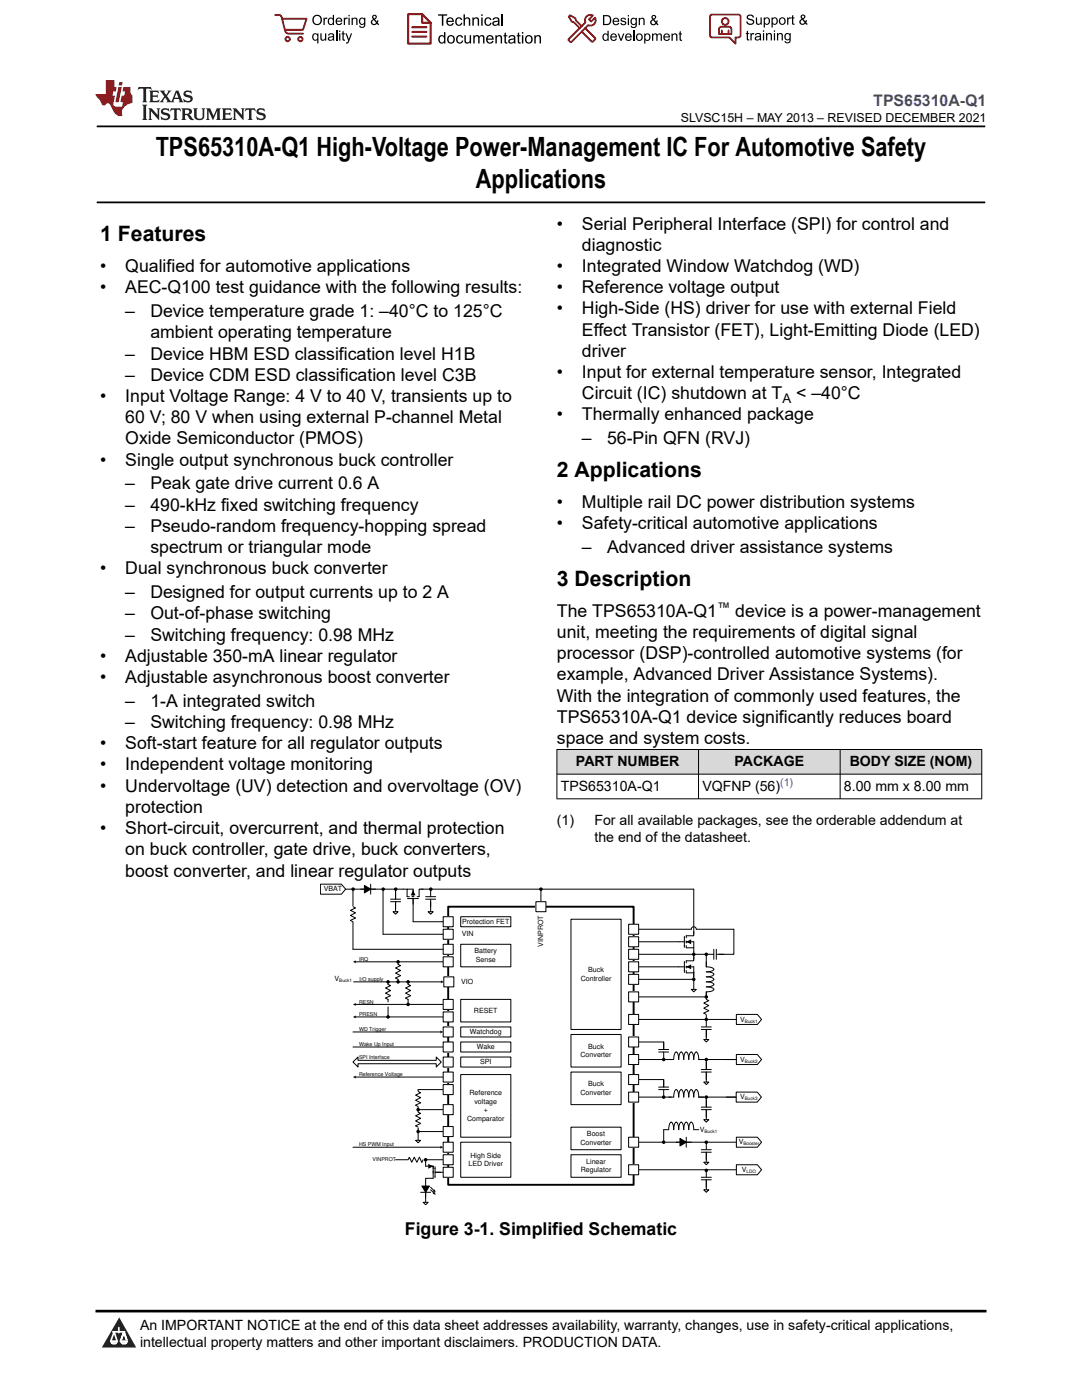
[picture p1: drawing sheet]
<svg xmlns="http://www.w3.org/2000/svg" width="216mm" height="279mm" viewBox="0 0 216 279" stroke-linecap="round" stroke-linejoin="round" font-family="sans-serif">
<defs><g id="words">
<g font-size="5.3">
<text x="31.1" y="31.2">TPS65310A-Q1 High-Voltage Power-Management IC For Automotive Safety</text>
<text x="94.9" y="37.5">Applications</text>
</g>
<g font-size="4.2">
<text x="20" y="48.1">1 Features</text>
<text x="111.1" y="95.2">2 Applications</text>
<text x="111.1" y="116.9">3 Description</text>
</g>
<g font-size="3.5">
<text x="111.1" y="45.8">•</text>
<text x="116.1" y="45.8">Serial Peripheral Interface (SPI) for control and</text>
<text x="116.1" y="50.1">diagnostic</text>
<text x="20" y="54.3">•</text>
<text x="20" y="58.5">•</text>
<text x="25" y="54.3">Qualified for automotive applications</text>
<text x="25" y="58.5">AEC-Q100 test guidance with the following results:</text>
<text x="111.1" y="54.3">•</text>
<text x="111.1" y="58.5">•</text>
<text x="116.1" y="54.3">Integrated Window Watchdog (WD)</text>
<text x="116.1" y="58.5">Reference voltage output</text>
<text x="25" y="63.3">–</text>
<text x="30" y="63.3">Device temperature grade 1: –40°C to 125°C</text>
<text x="111.1" y="62.8">•</text>
<text x="116.1" y="62.8">High-Side (HS) driver for use with external Field</text>
<text x="25" y="71.7">–</text>
<text x="30" y="67.5">ambient operating temperature</text>
<text x="30" y="71.7">Device HBM ESD classification level H1B</text>
<text x="116.1" y="67">Effect Transistor (FET), Light-Emitting Diode (LED)</text>
<text x="116.1" y="71.2">driver</text>
<text x="25" y="76">–</text>
<text x="30" y="76">Device CDM ESD classification level C3B</text>
<text x="111.1" y="75.5">•</text>
<text x="116.1" y="75.5">Input for external temperature sensor, Integrated</text>
<text x="20" y="80.2">•</text>
<text x="25" y="80.2">Input Voltage Range: 4 V to 40 V, transients up to</text>
<text x="111.1" y="83.9">•</text>
<text x="116.1" y="79.7">Circuit (IC) shutdown at T</text>
<text x="116.1" y="83.9">Thermally enhanced package</text>
<text x="158.9" y="79.7">&lt; –40°C</text>
<text x="25" y="84.4">60 V; 80 V when using external P-channel Metal</text>
<text x="25" y="88.7">Oxide Semiconductor (PMOS)</text>
<text x="116.1" y="88.7">–</text>
<text x="121.1" y="88.7">56-Pin QFN (RVJ)</text>
<text x="20" y="92.9">•</text>
<text x="25" y="92.9">Single output synchronous buck controller</text>
<text x="25" y="97.7">–</text>
<text x="25" y="101.9">–</text>
<text x="30" y="97.7">Peak gate drive current 0.6 A</text>
<text x="30" y="101.9">490-kHz fixed switching frequency</text>
<text x="111.1" y="101.4">•</text>
<text x="116.1" y="101.4">Multiple rail DC power distribution systems</text>
<text x="25" y="106.1">–</text>
<text x="30" y="106.1">Pseudo-random frequency-hopping spread</text>
<text x="111.1" y="105.6">•</text>
<text x="116.1" y="105.6">Safety-critical automotive applications</text>
<text x="30" y="110.4">spectrum or triangular mode</text>
<text x="116.1" y="110.4">–</text>
<text x="121.1" y="110.4">Advanced driver assistance systems</text>
<text x="20" y="114.6">•</text>
<text x="25" y="114.6">Dual synchronous buck converter</text>
<text x="25" y="119.4">–</text>
<text x="30" y="119.4">Designed for output currents up to 2 A</text>
<text x="25" y="123.6">–</text>
<text x="30" y="123.6">Out-of-phase switching</text>
<text x="111.1" y="123.1">The TPS65310A-Q1</text>
<text x="146.7" y="123.1">device is a power-management</text>
<text x="25" y="127.8">–</text>
<text x="30" y="127.8">Switching frequency: 0.98 MHz</text>
<text x="111.1" y="127.3">unit, meeting the requirements of digital signal</text>
<text x="111.1" y="131.5">processor (DSP)-controlled automotive systems (for</text>
<text x="20" y="132.1">•</text>
<text x="20" y="136.3">•</text>
<text x="25" y="132.1">Adjustable 350-mA linear regulator</text>
<text x="25" y="136.3">Adjustable asynchronous boost converter</text>
<text x="111.1" y="135.8">example, Advanced Driver Assistance Systems).</text>
<text x="25" y="141.1">–</text>
<text x="30" y="141.1">1-A integrated switch</text>
<text x="111.1" y="140">With the integration of commonly used features, the</text>
<text x="20" y="149.5">•</text>
<text x="25" y="145.3">–</text>
<text x="25" y="149.5">Soft-start feature for all regulator outputs</text>
<text x="30" y="145.3">Switching frequency: 0.98 MHz</text>
<text x="111.1" y="144.2">TPS65310A-Q1 device significantly reduces board</text>
<text x="111.1" y="148.5">space and system costs.</text>
<text x="20" y="153.8">•</text>
<text x="25" y="153.8">Independent voltage monitoring</text>
<text x="20" y="158">•</text>
<text x="25" y="158">Undervoltage (UV) detection and overvoltage (OV)</text>
<text x="20" y="166.5">•</text>
<text x="25" y="162.2">protection</text>
<text x="25" y="166.5">Short-circuit, overcurrent, and thermal protection</text>
<text x="25" y="170.7">on buck controller, gate drive, buck converters,</text>
<text x="25" y="174.9">boost converter, and linear regulator outputs</text>
<text x="80.8" y="246.5">Figure 3-1. Simplified Schematic</text>
</g>
<text font-size="3.2" fill="#00f" x="174.3" y="21.1">TPS65310A-Q1</text>
<g font-size="2.8">
<text x="114.9" y="152.9">PART NUMBER</text>
<text x="146.6" y="152.9">PACKAGE</text>
<text x="169.5" y="152.9">BODY SIZE (NOM)</text>
<text x="111.9" y="157.8">TPS65310A-Q1</text>
<text x="140.2" y="157.8">VQFNP (56)</text>
<text x="168.4" y="157.8">8.00 mm x 8.00 mm</text>
<text x="111.1" y="164.6">(1)</text>
<text x="118.6" y="164.6">For all available packages, see the orderable addendum at</text>
<text x="118.6" y="168">the end of the datasheet.</text>
<text x="27.9" y="265.5">An IMPORTANT NOTICE at the end of this data sheet addresses availability, warranty, changes, use in safety-critical applications,</text>
<text x="27.9" y="268.9">intellectual property matters and other important disclaimers. PRODUCTION DATA.</text>
</g>
<g font-size="2.6">
<text x="156.1" y="80.4">A</text>
<text x="143.1" y="122.2">™</text>
</g>
<text font-size="2.5" x="135.9" y="24.3">SLVSC15H – MAY 2013 – REVISED DECEMBER 2021</text>
<text font-size="2.1" fill="#00f" x="155.7" y="156.8">(1)</text>
<g font-size="1.4">
<text x="64.6" y="177.9">VBAT</text>
<text x="92.2" y="184.4">Protection FET</text>
<text x="92.1" y="186.9">VIN</text>
<text x="94.7" y="190.3">Battery</text>
<text x="94.9" y="192">Sense</text>
<text x="108.4" y="188.9" transform="rotate(-90 108.4 188.9)">VINPROT</text>
<text x="66.8" y="195.9">V</text>
<text x="92" y="196.4">VIO</text>
<text x="115.9" y="195.7">Controller</text>
<text x="117.4" y="194">Buck</text>
<text x="94.6" y="202.1">RESET</text>
<text x="147.7" y="203.9">V</text>
<text x="93.8" y="206.4">Watchdog</text>
<text x="95.1" y="209.4">Wake</text>
<text x="117.4" y="209.3">Buck</text>
<text x="95.8" y="212.4">SPI</text>
<text x="115.8" y="211">Converter</text>
<text x="147.7" y="211.9">V</text>
<text x="93.7" y="218.6">Reference</text>
<text x="94.7" y="220.3">voltage</text>
<text x="96.5" y="222">+</text>
<text x="115.8" y="218.5">Converter</text>
<text x="117.4" y="216.8">Buck</text>
<text x="147.7" y="219.4">V</text>
<text x="93.2" y="223.7">Comparator</text>
<text x="117.1" y="226.8">Boost</text>
<text x="139.6" y="225.9">V</text>
<text x="93.5" y="232.7">LED Driver</text>
<text x="93.9" y="231">High Side</text>
<text x="115.8" y="228.5">Converter</text>
<text x="115.9" y="234">Regulator</text>
<text x="117" y="232.3">Linear</text>
<text x="147.4" y="228.4">V</text>
<text x="148" y="233.9">V</text>
</g>
<g font-size="1.1">
<text x="71.6" y="191.8">IRQ</text>
<text x="71.8" y="195.8">I/O supply</text>
<text x="71.6" y="200.3">RESN</text>
<text x="71.6" y="202.8">PRESN</text>
<text x="71.6" y="208.8">Wake Up Input</text>
<text x="71.6" y="205.8">WD Trigger</text>
<text x="71.6" y="214.8">Reference Voltage</text>
<text x="71.6" y="211.3">SPI Interface</text>
<text x="71.6" y="228.8">HS PWM Input</text>
<text x="74.3" y="231.8">VINPROT</text>
</g>
<g font-size=".9">
<text x="67.7" y="196.1">Buck1</text>
<text x="148.6" y="204.1">Buck1</text>
<text x="148.6" y="212.1">Buck2</text>
<text x="148.6" y="219.6">Buck3</text>
<text x="140.6" y="226.1">Buck1</text>
<text x="148.3" y="228.6">Booster</text>
<text x="149" y="234.1">LDO</text>
</g>
</g></defs>
<path d="M19.3 25.2h177.3M19.3 40.4h177.3" fill="none" stroke="#000" stroke-width=".35"/>
<g fill="#d8d8d8">
<path d="M111.1 149.6h84.8v4.9h-84.8z" fill-rule="evenodd"/>
<path d="M111.2 149.6h28.1v4.8h-28.1z" fill-rule="evenodd"/>
<path d="M139.4 149.6h28.2v4.8h-28.2z" fill-rule="evenodd"/>
<path d="M167.7 149.6h28.1v4.8h-28.1z" fill-rule="evenodd"/>
</g>
<g fill="none" stroke="#000" stroke-width=".2">
<path d="M111.1 149.6h84.9M111.1 154.5h84.9M111.1 159.4h84.9M111.1 149.5v10M139.4 149.5v10M167.6 149.5v10M195.9 149.5v10M77.9 180h2M77.9 179.5h2M78.9 177.5v2M78.9 180v2M107.9 177.5v2.5"/>
<path d="M70.4 209h18.5M70.4 206h17.6M70.9 200.5h18M126.9 211.5h7.5l.1-.5a1.07 1.07 0 0 1 .4-1 1.35 1.35 0 0 1 .5 1.5l.1-.5a1.07 1.07 0 0 1 .4-1 1.35 1.35 0 0 1 .5 1.5l.1-.5a1.07 1.07 0 0 1 .4-1 1.35 1.35 0 0 1 .5 1.5l.1-.5a1.07 1.07 0 0 1 .4-1 1.35 1.35 0 0 1 .5 1.5l.1-.5a1.07 1.07 0 0 1 .4-1 1.35 1.35 0 0 1 .5 1.5h10.5M126.9 208h5.5v1.5M131.4 210h2M131.4 209.5h2M132.4 208v1.4M132.4 210v1.5M139.9 214h2M139.9 213.5h2M140.9 211.5v2"/>
<path d="M140.9 214v1.5M84.9 232v.8M84.9 232.7h1.5M85.7 232.8h.7v2.4h-1.5v.8M86.8 232.8v2.2M86.8 234h1.1"/>
<circle cx="79" cy="177.5" r=".25"/>
<circle cx="132.4" cy="211.5" r=".25"/>
</g>
<path d="M89.4 181h37v55.5h-37z" fill="none" stroke="#000" stroke-width=".38"/>
<g fill="#000">
<path d="M85.5 232.3l.9 .5-.9 .5z"/>
<path d="M70.4 200.5l.6-.3v.5z" fill-rule="evenodd"/>
<path d="M87.8 205.7l.6 .3-.6 .2z" fill-rule="evenodd"/>
<circle cx="79" cy="177.5" r=".25"/>
<circle cx="132.4" cy="211.5" r=".25"/>
</g>
<path d="M78.4 182h1l-.5 .5z" fill="#fff"/>
<path d="M78.4 182h1l-.5 .5zM140.9 214v2" fill="none" stroke="#000" stroke-width=".2"/>
<path d="M140.4 216h1l-.5 .5z" fill="#fff"/>
<g fill="none" stroke="#000" stroke-width=".2">
<path d="M68.9 177.5h11.6M72.7 176.7l1.3 .8-1.3 .7zM74 176.5v2M82.4 179.5v4.5M70.9 192h18M126.9 190.5h14v2.5M126.9 195.5h11.5M126.9 185.5h11M135.4 188h1.2M135.4 193h1.2M136.6 186.9v2.2M136.6 191.9v2.2"/>
<path d="M136.9 188h1.5v1.2h-1.5v-.5M136.9 193h1.5v1.2h-1.5v-.5M136.9 187.8v.4M136.9 192.8v.4M138.4 186v.8h-1.5v.4M138.4 191v.8h-1.5v.4M138.4 189.2v.8M138.4 194.2v.8M140.9 193h.5a1.07 1.07 0 0 1 1 .5 1.35 1.35 0 0 1-1.5 .5h.5a1.07 1.07 0 0 1 1 .5 1.35 1.35 0 0 1-1.5 .5h.5a1.07 1.07 0 0 1 1 .5 1.35 1.35 0 0 1-1.5 .5h.5a1.07 1.07 0 0 1 1 .5 1.35 1.35 0 0 1-1.5 .5h.5a1.07 1.07 0 0 1 1 .5 1.35 1.35 0 0 1-1.5 .5v1h-14M140.9 192v1M140.9 190.5h1.5M142.4 189.5v2"/>
<path d="M142.9 189.5v2M143 190.5h1.4M146.4 185.5v5h-3M70.9 203h18M140.4 216h1l-.5 .5zM70.4 229h17.6M78.9 231.5h10M84.9 231.5v.5M86.9 234h2"/>
<circle cx="107.9" cy="177.5" r=".25"/>
<circle cx="140.9" cy="190.5" r=".25"/>
<circle cx="84.9" cy="231.5" r=".25"/>
</g>
<g fill="#000">
<path d="M72.7 176.7l1.3 .8-1.3 .7zM136.9 188l1-.5v.9zM136.9 193l1-.5v.9z"/>
<path d="M70.4 192l.6-.3v.5z" fill-rule="evenodd"/>
<path d="M70.4 203l.6-.3v.5z" fill-rule="evenodd"/>
<path d="M87.8 228.7l.6 .3-.6 .2z" fill-rule="evenodd"/>
<circle cx="107.9" cy="177.5" r=".25"/>
<circle cx="140.9" cy="190.5" r=".25"/>
<circle cx="84.9" cy="231.5" r=".25"/>
</g>
<path d="M125.4 184.5h2v2h-2z" fill-rule="evenodd" fill="#fff"/>
<g fill="none" stroke="#000" stroke-width=".2">
<path d="M125.4 184.5h2v2h-2zM138.4 195.5v2M126.9 203.5h22"/>
<circle cx="138.4" cy="195.5" r=".25"/>
<circle cx="140.9" cy="199" r=".25"/>
</g>
<g fill="#000">
<circle cx="138.4" cy="195.5" r=".25"/>
<circle cx="140.9" cy="199" r=".25"/>
</g>
<path d="M137.9 197.5h1l-.5 .5z" fill="#fff"/>
<g fill="none" stroke="#000" stroke-width=".2">
<path d="M137.9 197.5h1l-.5 .5zM138.4 190v1.5M138.4 194v1.5M138.9 185.5h7.5M139.9 205.5h2M139.9 205h2M140.9 203.5v1.4M140.9 205.5v2"/>
<circle cx="138.4" cy="190.5" r=".25"/>
<circle cx="140.9" cy="203.5" r=".25"/>
</g>
<g fill="#000">
<circle cx="138.4" cy="190.5" r=".25"/>
<circle cx="140.9" cy="203.5" r=".25"/>
</g>
<path d="M140.4 207.5h1l-.5 .5z" fill="#fff"/>
<path d="M84.9 179h2M84.9 179.5h2M85.9 177.5v1.5M85.9 179.5v2.5M140.4 207.5h1l-.5 .5z" fill="none" stroke="#000" stroke-width=".2"/>
<path d="M85.4 182h1l-.5 .5z" fill="#fff"/>
<g fill="none" stroke="#000" stroke-width=".2">
<path d="M70.4 177.5v12M76.4 177.5v9M84 177.5h54.4v9M85.4 182h1l-.5 .5zM89.5 183v3M126.9 188h8.5M126.9 193h8.5M137.9 185.5a.5 .5 0 0 1 .5-.5 .5 .5 0 0 1 .5 .5M83.4 217.5v.3M83.4 220.8v1.2M83.4 224.8v2.8M83.4 221.5h5.5"/>
<path d="M83.4 225.8h5.5"/>
<circle cx="70.5" cy="177.5" r=".25"/>
<circle cx="76.5" cy="177.5" r=".25"/>
<circle cx="86" cy="177.5" r=".25"/>
<circle cx="140.9" cy="211.5" r=".25"/>
<circle cx="83.4" cy="221.5" r=".25"/>
</g>
<g fill="#000">
<circle cx="70.5" cy="177.5" r=".25"/>
<circle cx="76.5" cy="177.5" r=".25"/>
<circle cx="86" cy="177.5" r=".25"/>
<circle cx="140.9" cy="211.5" r=".25"/>
<circle cx="83.4" cy="221.5" r=".25"/>
</g>
<path d="M82.9 227.6h1l-.5 .5z" fill="#fff"/>
<g fill="none" stroke="#000" stroke-width=".2">
<path d="M70.6 196h17.5M140.9 198v5.5M126.9 219h7.5l.1-.5a1.07 1.07 0 0 1 .4-1 1.35 1.35 0 0 1 .5 1.5l.1-.5a1.07 1.07 0 0 1 .4-1 1.35 1.35 0 0 1 .5 1.5l.1-.5a1.07 1.07 0 0 1 .4-1 1.35 1.35 0 0 1 .5 1.5l.1-.5a1.07 1.07 0 0 1 .4-1 1.35 1.35 0 0 1 .5 1.5l.1-.5a1.07 1.07 0 0 1 .4-1 1.35 1.35 0 0 1 .5 1.5h10.5M126.9 215.5h5.5v1.5M131.4 217.5h2M131.4 217h2M132.4 215.5v1.4M132.4 217.5v1.5M140.9 219v2M82.9 227.6h1l-.5 .5zM139.9 221.5h2M139.9 221h2"/>
<path d="M140.9 221.5v2"/>
<circle cx="132.4" cy="219" r=".25"/>
<circle cx="83.4" cy="225.8" r=".25"/>
</g>
<g fill="#000">
<path d="M88 195.7l.6 .3-.6 .2z" fill-rule="evenodd"/>
<circle cx="132.4" cy="219" r=".25"/>
<circle cx="83.4" cy="225.8" r=".25"/>
</g>
<path d="M140.4 223.5h1l-.5 .5z" fill="#fff"/>
<g fill="none" stroke="#000" stroke-width=".2">
<path d="M140.4 223.5h1l-.5 .5z"/>
<circle cx="140.9" cy="219" r=".25"/>
</g>
<circle cx="140.9" cy="219" r=".25" fill="#000"/>
<path d="M146.9 202.5h4.2l.9 1-.9 1h-4.2z" fill-rule="evenodd" fill="#fff"/>
<g fill="none" stroke="#000" stroke-width=".2">
<path d="M146.9 202.5h4.2l.9 1-.9 1h-4.2zM126.9 228h22M132.4 225.5h1l.1-.5a1.07 1.07 0 0 1 .4-1 1.35 1.35 0 0 1 .5 1.5l.1-.5a1.07 1.07 0 0 1 .4-1 1.35 1.35 0 0 1 .5 1.5l.1-.5a1.07 1.07 0 0 1 .4-1 1.35 1.35 0 0 1 .5 1.5l.1-.5a1.07 1.07 0 0 1 .4-1 1.35 1.35 0 0 1 .5 1.5l.1-.5a1.07 1.07 0 0 1 .4-1 1.35 1.35 0 0 1 .5 1.5h1M135.7 227.2l1.2 .8-1.2 .7zM136.9 227v2M139.9 230h2M139.9 229.5h2M140.9 228v1.4M140.9 230v2"/>
<circle cx="132.4" cy="228" r=".25"/>
</g>
<g fill="#000">
<path d="M135.7 227.2l1.2 .8-1.2 .7z"/>
<circle cx="132.4" cy="228" r=".25"/>
</g>
<path d="M140.4 232h1l-.5 .5z" fill="#fff"/>
<g fill="none" stroke="#000" stroke-width=".2">
<path d="M126.9 233.5h22M132.4 225.5v2.5M139.9 235.5h2M139.9 235h2M140.4 232h1l-.5 .5zM140.9 233.5v1.4M140.9 235.5v2"/>
<circle cx="140.9" cy="228" r=".25"/>
</g>
<circle cx="140.9" cy="228" r=".25" fill="#000"/>
<path d="M140.4 237.5h1l-.5 .5z" fill="#fff"/>
<g fill="none" stroke="#000" stroke-width=".2">
<path d="M140.4 237.5h1l-.5 .5z"/>
<circle cx="140.9" cy="233.6" r=".25"/>
</g>
<circle cx="140.9" cy="233.6" r=".25" fill="#000"/>
<path d="M146.9 210.5h4.2l.9 1-.9 1h-4.2z" fill-rule="evenodd" fill="#fff"/>
<path d="M146.9 210.5h4.2l.9 1-.9 1h-4.2z" fill="none" stroke="#000" stroke-width=".2"/>
<path d="M146.9 218h4.2l.8 1-.8 1h-4.2z" fill-rule="evenodd" fill="#fff"/>
<path d="M146.9 218h4.2l.8 1-.8 1h-4.2z" fill="none" stroke="#000" stroke-width=".2"/>
<path d="M146.9 227h4.2l.9 1-.9 1h-4.2z" fill-rule="evenodd" fill="#fff"/>
<path d="M146.9 227h4.2l.9 1-.9 1h-4.2z" fill="none" stroke="#000" stroke-width=".2"/>
<path d="M146.9 232.5h4.2l.9 1-.9 1h-4.2z" fill-rule="evenodd" fill="#fff"/>
<path d="M146.9 232.5h4.2l.9 1-.9 1h-4.2z" fill="none" stroke="#000" stroke-width=".2"/>
<path d="M125.4 210.5h2v2h-2z" fill-rule="evenodd" fill="#fff"/>
<path d="M125.4 210.5h2v2h-2z" fill="none" stroke="#000" stroke-width=".2"/>
<path d="M125.4 207h2v2h-2z" fill-rule="evenodd" fill="#fff"/>
<path d="M125.4 207h2v2h-2z" fill="none" stroke="#000" stroke-width=".2"/>
<path d="M125.4 198h2v2h-2z" fill-rule="evenodd" fill="#fff"/>
<path d="M125.4 198h2v2h-2z" fill="none" stroke="#000" stroke-width=".2"/>
<path d="M125.4 187h2v2h-2z" fill-rule="evenodd" fill="#fff"/>
<path d="M125.4 187h2v2h-2z" fill="none" stroke="#000" stroke-width=".2"/>
<path d="M125.4 192h2v2h-2z" fill-rule="evenodd" fill="#fff"/>
<path d="M125.4 192h2v2h-2z" fill="none" stroke="#000" stroke-width=".2"/>
<path d="M125.4 189.5h2v2h-2z" fill-rule="evenodd" fill="#fff"/>
<path d="M125.4 189.5h2v2h-2z" fill="none" stroke="#000" stroke-width=".2"/>
<path d="M125.4 194.5h2v2h-2z" fill-rule="evenodd" fill="#fff"/>
<path d="M125.4 194.5h2v2h-2z" fill="none" stroke="#000" stroke-width=".2"/>
<path d="M125.4 202.5h2v2h-2z" fill-rule="evenodd" fill="#fff"/>
<path d="M125.4 202.5h2v2h-2z" fill="none" stroke="#000" stroke-width=".2"/>
<path d="M125.4 218h2v2h-2z" fill-rule="evenodd" fill="#fff"/>
<path d="M125.4 218h2v2h-2z" fill="none" stroke="#000" stroke-width=".2"/>
<path d="M125.4 214.5h2v2h-2z" fill-rule="evenodd" fill="#fff"/>
<path d="M125.4 214.5h2v2h-2z" fill="none" stroke="#000" stroke-width=".2"/>
<path d="M125.4 227h2v2h-2z" fill-rule="evenodd" fill="#fff"/>
<path d="M125.4 227h2v2h-2z" fill="none" stroke="#000" stroke-width=".2"/>
<path d="M125.4 232.5h2v2h-2z" fill-rule="evenodd" fill="#fff"/>
<path d="M125.4 232.5h2v2h-2z" fill="none" stroke="#000" stroke-width=".2"/>
<path d="M63.9 176.5h4.2l.9 1-.9 1h-4.2z" fill-rule="evenodd" fill="#fff"/>
<path d="M63.9 176.5h4.2l.9 1-.9 1h-4.2z" fill="none" stroke="#000" stroke-width=".2"/>
<path d="M71.4 211v.6h15.7v-.6l1 1-1 1v-.7h-15.7v.7l-1-1z" fill-rule="evenodd" fill="#fff"/>
<path d="M71.4 211v.6h15.7v-.6l1 1-1 1v-.7h-15.7v.7l-1-1z" fill="none" stroke="#000" stroke-width=".2"/>
<path d="M88.4 211h2v2h-2z" fill-rule="evenodd" fill="#fff"/>
<path d="M88.4 211h2v2h-2z" fill="none" stroke="#000" stroke-width=".2"/>
<path d="M91.9 211h10v2h-10z" fill-rule="evenodd" fill="#fff"/>
<path d="M91.9 211h10v2h-10z" fill="none" stroke="#000" stroke-width=".2"/>
<path d="M91.9 214.5h10v12.5h-10z" fill-rule="evenodd" fill="#fff"/>
<path d="M91.9 214.5h10v12.5h-10z" fill="none" stroke="#000" stroke-width=".2"/>
<path d="M113.9 230.5h10v4.5h-10z" fill-rule="evenodd" fill="#fff"/>
<path d="M113.9 230.5h10v4.5h-10z" fill="none" stroke="#000" stroke-width=".2"/>
<path d="M91.9 208h10v2h-10z" fill-rule="evenodd" fill="#fff"/>
<path d="M91.9 208h10v2h-10z" fill="none" stroke="#000" stroke-width=".2"/>
<path d="M88.4 208h2v2h-2z" fill-rule="evenodd" fill="#fff"/>
<path d="M88.4 208h2v2h-2z" fill="none" stroke="#000" stroke-width=".2"/>
<path d="M88.4 220.5h2v2h-2z" fill-rule="evenodd" fill="#fff"/>
<path d="M88.4 220.5h2v2h-2z" fill="none" stroke="#000" stroke-width=".2"/>
<path d="M88.4 224.8h2v2h-2z" fill-rule="evenodd" fill="#fff"/>
<path d="M88.4 224.8h2v2h-2z" fill="none" stroke="#000" stroke-width=".2"/>
<path d="M91.9 205h10v2h-10z" fill-rule="evenodd" fill="#fff"/>
<path d="M91.9 205h10v2h-10z" fill="none" stroke="#000" stroke-width=".2"/>
<path d="M88.4 205h2v2h-2z" fill-rule="evenodd" fill="#fff"/>
<path d="M88.4 205h2v2h-2z" fill="none" stroke="#000" stroke-width=".2"/>
<path d="M91.9 199.5h10v4.5h-10z" fill-rule="evenodd" fill="#fff"/>
<path d="M91.9 199.5h10v4.5h-10z" fill="none" stroke="#000" stroke-width=".2"/>
<path d="M88.4 202h2v2h-2z" fill-rule="evenodd" fill="#fff"/>
<path d="M88.4 202h2v2h-2z" fill="none" stroke="#000" stroke-width=".2"/>
<path d="M88.4 199.5h2v2h-2z" fill-rule="evenodd" fill="#fff"/>
<path d="M88.4 199.5h2v2h-2z" fill="none" stroke="#000" stroke-width=".2"/>
<path d="M91.9 228h10v7h-10z" fill-rule="evenodd" fill="#fff"/>
<path d="M91.9 228h10v7h-10z" fill="none" stroke="#000" stroke-width=".2"/>
<path d="M82.9 217.8h1v3h-1z" fill-rule="evenodd" fill="#fff"/>
<path d="M83.4 217.8l.5 .3-1 .5 1 .5-1 .5 1 .5-1 .5M82.9 220.6l.5 .2" fill="none" stroke="#000" stroke-width=".2"/>
<path d="M82.9 222h1v3h-1z" fill-rule="evenodd" fill="#fff"/>
<path d="M83.4 222l.5 .2-1 .5 1 .5-1 .5 1 .5M83.9 224.2l-1 .5 .5 .3" fill="none" stroke="#000" stroke-width=".2"/>
<path d="M81.4 231h3v1h-3z" fill-rule="evenodd" fill="#fff"/>
<path d="M81.4 231.5l.3-.5 .5 1 .5-1 .5 1 .5-1 .5 1M84.4 231.5l-.2 .5" fill="none" stroke="#000" stroke-width=".2"/>
<path d="M88.4 230.5h2v2h-2z" fill-rule="evenodd" fill="#fff"/>
<path d="M88.4 230.5h2v2h-2z" fill="none" stroke="#000" stroke-width=".2"/>
<path d="M88.4 233h2v2h-2z" fill-rule="evenodd" fill="#fff"/>
<path d="M88.4 233h2v2h-2z" fill="none" stroke="#000" stroke-width=".2"/>
<path d="M88.4 228h2v2h-2z" fill-rule="evenodd" fill="#fff"/>
<path d="M88.4 228h2v2h-2z" fill="none" stroke="#000" stroke-width=".2"/>
<path d="M113.9 206.5h10v6.5h-10z" fill-rule="evenodd" fill="#fff"/>
<path d="M113.9 206.5h10v6.5h-10z" fill="none" stroke="#000" stroke-width=".2"/>
<path d="M113.9 214h10v6.5h-10z" fill-rule="evenodd" fill="#fff"/>
<path d="M113.9 214h10v6.5h-10z" fill="none" stroke="#000" stroke-width=".2"/>
<path d="M113.9 225h10v4.5h-10z" fill-rule="evenodd" fill="#fff"/>
<path d="M113.9 225h10v4.5h-10z" fill="none" stroke="#000" stroke-width=".2"/>
<path d="M140.4 199.5h1v3h-1z" fill-rule="evenodd" fill="#fff"/>
<path d="M140.9 199.5l.5 .2-1 .5 1 .5-1 .5 1 .5M141.4 201.7l-1 .5 .5 .3" fill="none" stroke="#000" stroke-width=".2"/>
<path d="M69.9 181h1v3h-1z" fill-rule="evenodd" fill="#fff"/>
<path d="M69.9 183.7l.5 .3M70.4 181l.5 .2-1 .5 1 .5-1 .5 1 .5-1 .5" fill="none" stroke="#000" stroke-width=".2"/>
<path d="M113.9 183.5h10v22h-10z" fill-rule="evenodd" fill="#fff"/>
<path d="M113.9 183.5h10v22h-10z" fill="none" stroke="#000" stroke-width=".2"/>
<path d="M88.6 195h2v2h-2z" fill-rule="evenodd" fill="#fff"/>
<path d="M88.6 195h2v2h-2z" fill="none" stroke="#000" stroke-width=".2"/>
<path d="M91.9 188.5h10v4.5h-10z" fill-rule="evenodd" fill="#fff"/>
<path d="M91.9 188.5h10v4.5h-10z" fill="none" stroke="#000" stroke-width=".2"/>
<path d="M88.4 191h2v2h-2z" fill-rule="evenodd" fill="#fff"/>
<path d="M88.4 191h2v2h-2z" fill="none" stroke="#000" stroke-width=".2"/>
<path d="M88.4 188.5h2v2h-2z" fill-rule="evenodd" fill="#fff"/>
<path d="M70.4 189.5h18M88.4 188.5h2v2h-2z" fill="none" stroke="#000" stroke-width=".2"/>
<path d="M88.4 185.5h2v2h-2z" fill-rule="evenodd" fill="#fff"/>
<path d="M88.4 185.5h2v2h-2z" fill="none" stroke="#000" stroke-width=".2"/>
<path d="M88.4 183h2v2h-2z" fill-rule="evenodd" fill="#fff"/>
<path d="M88.4 183h2v2h-2z" fill="none" stroke="#000" stroke-width=".2"/>
<path d="M106.9 180h2v2h-2z" fill-rule="evenodd" fill="#fff"/>
<path d="M106.9 180h2v2h-2zM76.4 186.5h12M82.4 184h6" fill="none" stroke="#000" stroke-width=".2"/>
<path d="M91.9 183h10v2h-10z" fill-rule="evenodd" fill="#fff"/>
<path d="M91.9 183h10v2h-10zM70.9 215h18.5M83.9 238h2M84.2 236.7h1.5l-.8 1.3zM84.9 236v4" fill="none" stroke="#000" stroke-width=".2"/>
<g fill="#000">
<path d="M84.2 236.7h1.5l-.8 1.3z"/>
<path d="M70.4 215l.6-.3v.5z" fill-rule="evenodd"/>
</g>
<path d="M84.4 240h1l-.5 .5z" fill="#fff"/>
<path d="M80.4 177.5h.8M81.3 179.3h2.2M81.7 179h-.5v-1.5h1.2v1.5M82.2 179h.4M82.4 179.3v1.2M84.4 177.5h-.8v1.5h-.4M83.4 217.5h5.5M84.4 240h1l-.5 .5zM85.9 237.5l.7 .6M85.9 237l.7 .6" fill="none" stroke="#000" stroke-width=".2"/>
<g fill="#000">
<path d="M82.4 177.7l.5 1h-1z"/>
<path d="M86.7 237.8l.2 .7-.6-.3z" fill-rule="evenodd"/>
<path d="M86.3 237.7l.4-.4 .2 .7z" fill-rule="evenodd"/>
</g>
<path d="M88.4 216.5h2v2h-2z" fill-rule="evenodd" fill="#fff"/>
<path d="M88.4 216.5h2v2h-2z" fill="none" stroke="#000" stroke-width=".2"/>
<path d="M88.4 214h2v2h-2z" fill-rule="evenodd" fill="#fff"/>
<path d="M88.4 214h2v2h-2z" fill="none" stroke="#000" stroke-width=".2"/>
<path d="M76.9 196.5h1v3h-1z" fill-rule="evenodd" fill="#fff"/>
<path d="M77.4 196.5l.5 .2-1 .5 1 .5-1 .5 1 .5-1 .5 .5 .3" fill="none" stroke="#000" stroke-width=".2"/>
<path d="M80.9 196.5h1v3h-1z" fill-rule="evenodd" fill="#fff"/>
<path d="M81.4 196.5l.5 .2-1 .5 1 .5-1 .5 1 .5-1 .5 .5 .3" fill="none" stroke="#000" stroke-width=".2"/>
<path d="M78.9 192.5h1v3h-1z" fill-rule="evenodd" fill="#fff"/>
<g fill="none" stroke="#000" stroke-width=".2">
<path d="M77.4 196v.5M77.4 199.5v.5M79.4 192v.5l.5 .2-1 .5 1 .5-1 .5 1 .5-1 .5 .5 .3v.5M81.4 196v.5M81.4 199.5v1M77.4 201v2"/>
<circle cx="77.4" cy="196" r=".25"/>
<circle cx="79.4" cy="192" r=".25"/>
<circle cx="79.4" cy="196" r=".25"/>
<circle cx="81.4" cy="196" r=".25"/>
<circle cx="77.4" cy="203" r=".25"/>
<circle cx="81.4" cy="200.5" r=".25"/>
</g>
<g fill="#000">
<circle cx="77.4" cy="196" r=".25"/>
<circle cx="79.4" cy="192" r=".25"/>
<circle cx="79.4" cy="196" r=".25"/>
<circle cx="81.4" cy="196" r=".25"/>
<circle cx="77.4" cy="203" r=".25"/>
<circle cx="81.4" cy="200.5" r=".25"/>
</g>
<path d="M0 0h215.9v23.8h-215.9z" fill-rule="evenodd" fill="#fff"/>
<path d="M27.7 17.4l-.2 .6 .5-.3h.6v.1v2.2l-.2 .4h1l-.2-.4v-2.2v-.1h.5l.5 .3-.1-.6zM29.8 18.1l.2 .4v1.5l-.2 .4h1.9l.1-.6a1.08 1.08 0 0 1-1.3 .2v-.7h.6l.4 .2v-.6l-.4 .2h-.6v-.6l.2-.1a1 1 0 0 1 1 .2l-.1-.5zM31.8 18.1l1 1.1-1 1.2h.9l-.2-.2 .4-.7 .5 .7-.2 .2h1.6l-.2-.2 .1-.4h1l.1 .4-.1 .2h.9l-.2-.3-.8-2h-.5l-1 2.2-.8-1.1 .9-1.1h-.8l.2 .2-.5 .7-.3-.7 .1-.2zM35.2 18.5l.4 1h-.8zM36.8 18.2a.65 .65 0 0 0-.2 .7 .65 .65 0 0 0 .6 .5l.7 .2 .1 .2a.79 .79 0 0 1-.7 .4 .79 .79 0 0 1-.7-.5l.1 .7 .2-.1a.93 .93 0 0 0 1.1 .1 .93 .93 0 0 0 .4-1 1.46 1.46 0 0 0-1.2-.6l-.1-.3a1.09 1.09 0 0 1 1.2 .2l-.2-.6-.1 .1-.6-.2zM28.4 20.9l.2 .4v2.3l-.2 .3h1l-.2-.3v-2.3l.2-.4zM29.6 21.6l.2 .4v1.6l-.2 .3h.8l-.3-.3v-1.4l1.7 1.8v-2l.2-.4h-.8l.2 .2 .1 1.1-1.2-1.3zM32.3 21.8a.65 .65 0 0 0-.2 .7 .65 .65 0 0 0 .7 .4l.6 .2 .1 .2a.79 .79 0 0 1-.7 .4 .79 .79 0 0 1-.7-.5l.1 .7 .2-.1a.93 .93 0 0 0 1.1 .1 .93 .93 0 0 0 .4-.9 1.46 1.46 0 0 0-1.2-.6l-.1-.4a1.09 1.09 0 0 1 1.2 .2l-.2-.6-.1 .1-.6-.1zM34.1 21.6l-.1 .7a.63 .63 0 0 1 .7-.4l.1 1.7-.3 .3h1l-.2-.3v-1.7a.66 .66 0 0 1 .8 .4l-.1-.7zM36.2 21.6l.2 .4v1.6l-.2 .3h.9l-.2-.2v-.7h.5l.1 .2a.79 .79 0 0 0 1.2 .6l-1-.9a.61 .61 0 0 0 .6-.6 .61 .61 0 0 0-.5-.6zM36.9 21.9h.2a.47 .47 0 0 1 .5 .1 .47 .47 0 0 1 .1 .5l-.2 .2h-.6zM38.5 21.6l.2 .2a2.27 2.27 0 0 0 .4 2 1.04 1.04 0 0 0 1.7-.7v-1.3l.2-.2h-.8l.2 .4v1.1a.6 .6 0 0 1-.6 .6 .6 .6 0 0 1-.6-.6v-1.1l.3-.4zM41.1 21.6l.2 .4v1.6l-.2 .3h.7l-.2-.3v-1.5l.9 1.9 .8-1.9v1.5l-.2 .3h1l-.3-.3v-1.6l.3-.4h-.8l-.7 1.5-.7-1.5zM44.3 21.6l.2 .4v1.6l-.2 .3h1.9l.1-.5a1.09 1.09 0 0 1-1.3 .1v-.6h.6l.4 .1v-.6l-.4 .2h-.6v-.6l.2-.1a1.01 1.01 0 0 1 1 .3l-.1-.6zM46.4 21.6l.3 .4v1.6l-.3 .3h.8l-.2-.3v-1.4l1.6 1.8v-2l.2-.4h-.7l.2 .2v1.1l-1.2-1.3zM49 21.6l-.1 .7a.63 .63 0 0 1 .8-.4v1.7l-.3 .3h1l-.2-.3v-1.7a.66 .66 0 0 1 .8 .4l-.1-.7zM51.4 21.8a.65 .65 0 0 0-.2 .7 .65 .65 0 0 0 .6 .4l.6 .2 .2 .2a.79 .79 0 0 1-.8 .4 .79 .79 0 0 1-.6-.5l.1 .7 .2-.1a.93 .93 0 0 0 1 .1 .93 .93 0 0 0 .5-.9 1.46 1.46 0 0 0-1.3-.6l-.1-.4a1.09 1.09 0 0 1 1.3 .2l-.2-.6-.2 .1-.5-.1z" fill="#231f20"/>
<path d="M21.1 16v2.8h-2.1l.1 .3 .9 1a.95 .95 0 0 0 .9 .9 .59 .59 0 0 1 .6-.4 .59 .59 0 0 1 .5 .4l.4 .8a1.59 1.59 0 0 0 2.1 1.3 1.61 1.61 0 0 1 1-2.2l1-.4-.1-1.5a1.59 1.59 0 0 1-.4-1.6h-1.4l-.2 .9h.5l-.1 .8h-.5l-.2 1v.2l.4 .1-.2 .9h-.6a.73 .73 0 0 1-1.1-.7l.3-1.5h-.5l.2-.8h.5l.2-.9h-.5v-1.4zM23.6 17.4l-.6 3h.7l.6-3zM23.8 16.4l-.1 .7h.7l.1-.7z" fill="#ed1c24"/>
<g fill="#000">
<path d="M62.3 4a1 1 0 0 1 2 0 1 1 0 0 1-2 0zM62.8 3.4a.78 .78 0 0 0-.1 1.1 .78 .78 0 0 0 1.1 .1 .78 .78 0 0 0 .1-1.1 .78 .78 0 0 0-1.1-.1z" fill-rule="evenodd"/>
<path d="M62.5 6.8l.4-.2 .4 .3v-.2h.2v2h-.2v-.7a.68 .68 0 0 1-.9-.1 .68 .68 0 0 1 0-.9zM62.6 7a.51 .51 0 0 0-.1 .6 .51 .51 0 0 0 .7 .2 .51 .51 0 0 0 .1-.7 .51 .51 0 0 0-.7-.1z" fill-rule="evenodd"/>
<path d="M64.5 3.5h.3v.3l.1-.3h.3l.1 .1-.1 .2a.32 .32 0 0 0-.3 0 .32 .32 0 0 0-.1 .4v.8h-.3z" fill-rule="evenodd"/>
<path d="M63.9 6.7h.3v.8a.36 .36 0 0 0 .3 .4 .36 .36 0 0 0 .4-.5v-.7h.2v1.4h-.2v-.2a.51 .51 0 0 1-.6 .2 .51 .51 0 0 1-.4-.5z" fill-rule="evenodd"/>
<path d="M65.6 3.7l.4-.2 .4 .2v-.7h.3v2h-.3v-.2a.7 .7 0 0 1-1-.1 .7 .7 0 0 1 .2-1zM65.8 3.8a.51 .51 0 0 0-.1 .7 .51 .51 0 0 0 .6 .2 .51 .51 0 0 0 .1-.7 .51 .51 0 0 0-.6-.2z" fill-rule="evenodd"/>
<path d="M65.6 6.8a.66 .66 0 0 1 .8-.1 .66 .66 0 0 1 .3 .8v.6h-.2l-.1-.2a.52 .52 0 0 1-.7 .2 .52 .52 0 0 1-.2-.6l.3-.2a.42 .42 0 0 0 .6-.3l-.3-.2-.3 .1-.1 .2h-.3zM65.7 7.6a.35 .35 0 0 0 .3 .4 .35 .35 0 0 0 .4-.4v-.2z" fill-rule="evenodd"/>
<path d="M67.7 6.1h.2v.3h-.2zM67.7 6.7h.2v1.4h-.2z" fill-rule="evenodd"/>
<path d="M67.1 3.7a.68 .68 0 0 1 .9-.1 .68 .68 0 0 1 .3 .7h-1.1a.42 .42 0 0 0 .3 .5 .42 .42 0 0 0 .5-.3h.3a.73 .73 0 0 1-1.1 .4 .73 .73 0 0 1-.1-1.2zM67.4 3.8l-.2 .3h.8l-.2-.4z" fill-rule="evenodd"/>
<path d="M68.6 3.5h.2v.3l.2-.3h.3l.1 .1-.1 .2a.32 .32 0 0 0-.4 0 .32 .32 0 0 0-.1 .4v.8h-.2z" fill-rule="evenodd"/>
<path d="M68.3 6.3l.3-.1v.5h.2v.1h-.2v.9l.3 .4a.36 .36 0 0 1-.4 0 .36 .36 0 0 1-.2-.4v-.9h-.1v-.1h.1z" fill-rule="evenodd"/>
<path d="M68.9 6.7h.3l.4 1.1 .4-1.1h.3l-.6 1.4a.51 .51 0 0 1-.6 .6l-.1-.3h.3l.2-.3z" fill-rule="evenodd"/>
<path d="M69.5 3h.3v.3h-.3zM69.5 3.5h.3v1.5h-.3z" fill-rule="evenodd"/>
<path d="M70.2 3.5h.2v.2a.52 .52 0 0 1 .6-.2 .52 .52 0 0 1 .3 .6v.9h-.2v-.9a.34 .34 0 0 0-.3-.4 .34 .34 0 0 0-.4 .3v1h-.2z" fill-rule="evenodd"/>
<path d="M71.8 3.7l.4-.2 .5 .2v-.2h.2v1.3a.64 .64 0 0 1-.5 .8 .64 .64 0 0 1-.7-.5h.2a.41 .41 0 0 0 .5 .2 .41 .41 0 0 0 .2-.5 .69 .69 0 0 1-.9-.1 .69 .69 0 0 1 .1-1zM72 3.8a.5 .5 0 0 0-.1 .7 .5 .5 0 0 0 .7 .1 .5 .5 0 0 0 .1-.6 .5 .5 0 0 0-.7-.2z" fill-rule="evenodd"/>
<path d="M74.4 3.1a.47 .47 0 0 1 .7 .1 .47 .47 0 0 1-.3 .7l.4 .4 .1-.3 .2 .1-.1 .4 .3 .3-.2 .2-.3-.3a.63 .63 0 0 1-1 .1 .63 .63 0 0 1 .3-1l-.3-.4zM74.5 3.4a.27 .27 0 0 0 .5 0 .27 .27 0 0 0-.5 0zM74.4 4.1a.4 .4 0 0 0 0 .6 .4 .4 0 0 0 .6-.1l-.4-.6z" fill-rule="evenodd"/>
<path d="M87.4 2.9h1.8v.2h-.7v2h-.3v-2h-.8z" fill-rule="evenodd"/>
<path d="M87.6 7.2l.5-.2 .5 .2v-.8h.3v2.3h-.3v-.2a.76 .76 0 0 1-1-.1 .76 .76 0 0 1-.1-1zM87.9 7.4a.58 .58 0 0 0-.2 .7 .58 .58 0 0 0 .8 .2 .58 .58 0 0 0 .1-.7 .58 .58 0 0 0-.7-.2z" fill-rule="evenodd"/>
<path d="M89.5 7.2a.81 .81 0 0 1 1.1 .1 .81 .81 0 0 1-.2 1.2 .81 .81 0 0 1-1.1-.2l-.1-.7zM89.6 7.4a.57 .57 0 0 0 0 .8 .57 .57 0 0 0 .8 0 .57 .57 0 0 0 0-.7 .57 .57 0 0 0-.8-.1z" fill-rule="evenodd"/>
<path d="M89.3 3.7a.77 .77 0 0 1 .9-.2 .77 .77 0 0 1 .4 .9h-1.3a.48 .48 0 0 0 .4 .5 .48 .48 0 0 0 .6-.3h.3a.83 .83 0 0 1-1.3 .4 .83 .83 0 0 1 0-1.3zM89.5 3.8l-.2 .4h1l-.3-.5z" fill-rule="evenodd"/>
<path d="M91 3.7a.7 .7 0 0 1 1.2 .3h-.2a.45 .45 0 0 0-.6-.3 .45 .45 0 0 0-.3 .6 .45 .45 0 0 0 .3 .6 .45 .45 0 0 0 .6-.4l.3 .1a.76 .76 0 0 1-1.1 .5 .76 .76 0 0 1-.3-1.1z" fill-rule="evenodd"/>
<path d="M91.2 7.2a.7 .7 0 0 1 1.2 .3l-.3 .1a.45 .45 0 0 0-.5-.4 .45 .45 0 0 0-.3 .7 .45 .45 0 0 0 .3 .6 .45 .45 0 0 0 .6-.4h.2a.76 .76 0 0 1-1 .5 .76 .76 0 0 1-.4-1.1z" fill-rule="evenodd"/>
<path d="M92.5 2.9h.3v.8a.59 .59 0 0 1 .7-.2 .59 .59 0 0 1 .3 .6v1h-.2v-1a.4 .4 0 0 0-.5-.4 .4 .4 0 0 0-.3 .5v.9h-.3z" fill-rule="evenodd"/>
<path d="M92.7 7h.2v.9a.41 .41 0 0 0 .5 .6 .41 .41 0 0 0 .3-.6v-.9h.3v1.7h-.3v-.3a.58 .58 0 0 1-.7 .3 .58 .58 0 0 1-.3-.7z" fill-rule="evenodd"/>
<path d="M94.3 3.5h.2v.2a.59 .59 0 0 1 .7-.2 .59 .59 0 0 1 .4 .6v1h-.3v-1a.41 .41 0 0 0-.4-.4 .41 .41 0 0 0-.4 .5v.9h-.2z" fill-rule="evenodd"/>
<path d="M94.4 7h.3v.3a.56 .56 0 0 1 1 0 .54 .54 0 0 1 .6-.3 .54 .54 0 0 1 .4 .5v1.2h-.3v-1.1a.34 .34 0 0 0-.3-.4 .34 .34 0 0 0-.4 .3v1.2h-.3v-1.1a.38 .38 0 0 0-.5-.3 .38 .38 0 0 0-.2 .5v.9h-.3z" fill-rule="evenodd"/>
<path d="M96 2.9h.3v.3h-.3zM96 3.5h.3v1.6h-.3z" fill-rule="evenodd"/>
<path d="M96.8 3.7a.7 .7 0 0 1 1.3 .3h-.3a.45 .45 0 0 0-.6-.3 .45 .45 0 0 0-.3 .6 .45 .45 0 0 0 .3 .6 .45 .45 0 0 0 .6-.4l.3 .1a.76 .76 0 0 1-1.1 .5 .76 .76 0 0 1-.3-1.1z" fill-rule="evenodd"/>
<path d="M97.2 7.2a.77 .77 0 0 1 .9-.1 .77 .77 0 0 1 .4 .8h-1.2a.48 .48 0 0 0 .3 .6 .48 .48 0 0 0 .6-.4l.3 .1a.83 .83 0 0 1-1.3 .3 .83 .83 0 0 1 0-1.3zM97.4 7.4l-.1 .3h.9l-.2-.4z" fill-rule="evenodd"/>
<path d="M98.8 7h.3v.3a.59 .59 0 0 1 .7-.3 .59 .59 0 0 1 .4 .7v1h-.3v-1a.41 .41 0 0 0-.5-.5 .41 .41 0 0 0-.3 .6v.9h-.3z" fill-rule="evenodd"/>
<path d="M98.4 3.7a.74 .74 0 0 1 1-.2 .74 .74 0 0 1 .3 .9v.7h-.3v-.2a.59 .59 0 0 1-.8 .3 .59 .59 0 0 1-.3-.8l1.1-.3a.42 .42 0 0 0-.4-.4 .42 .42 0 0 0-.5 .3h-.2zM98.6 4.5a.36 .36 0 0 0 .2 .5 .36 .36 0 0 0 .5-.2l.1-.5z" fill-rule="evenodd"/>
<path d="M100.7 6.6l.2-.1v.5h.3v.2h-.3v1l.1 .2h.2l.1 .3a.41 .41 0 0 1-.5-.1 .41 .41 0 0 1-.1-.4v-1h-.2v-.2h.2z" fill-rule="evenodd"/>
<path d="M101.6 7.2a.74 .74 0 0 1 .9-.2 .74 .74 0 0 1 .3 1l.1 .7h-.3v-.2a.59 .59 0 0 1-.8 .2 .59 .59 0 0 1-.3-.8l1-.3a.42 .42 0 0 0-.3-.4 .42 .42 0 0 0-.5 .3h-.3zM101.8 8.1a.36 .36 0 0 0 .1 .5 .36 .36 0 0 0 .5-.3l.2-.4z" fill-rule="evenodd"/>
<path d="M103.3 6.6l.3-.1v.5h.3v.2h-.3v1l.1 .2h.2v.3a.41 .41 0 0 1-.5-.1 .41 .41 0 0 1-.1-.4v-1h-.2v-.2h.2z" fill-rule="evenodd"/>
<path d="M104.1 6.4h.3v.3h-.3zM104.1 7h.3v1.7h-.3z" fill-rule="evenodd"/>
<path d="M105 7.2a.81 .81 0 0 1 1.1 .1 .81 .81 0 0 1-.1 1.2 .81 .81 0 0 1-1.2-.2v-.7zM105.2 7.4a.57 .57 0 0 0-.1 .8 .57 .57 0 0 0 .8 0 .57 .57 0 0 0 0-.7 .57 .57 0 0 0-.7-.1z" fill-rule="evenodd"/>
<path d="M106.6 7h.3v.3a.59 .59 0 0 1 .7-.3 .59 .59 0 0 1 .4 .7v1h-.3v-1a.41 .41 0 0 0-.5-.5 .41 .41 0 0 0-.3 .6v.9h-.3z" fill-rule="evenodd"/>
<path d="M120.3 3h.7a1 1 0 0 1 1 1 1 1 0 0 1-1 1h-.7zM120.6 3.2v1.6h.4a.77 .77 0 0 0 .7-.8 .77 .77 0 0 0-.7-.8z" fill-rule="evenodd"/>
<path d="M120.4 6.9l.4-.2 .4 .2v-.8h.3v2h-.3v-.1a.7 .7 0 0 1-.9-.2 .7 .7 0 0 1 .1-.9zM120.6 7a.51 .51 0 0 0-.1 .7 .51 .51 0 0 0 .6 .1 .51 .51 0 0 0 .1-.6 .51 .51 0 0 0-.6-.2z" fill-rule="evenodd"/>
<path d="M122 6.9a.68 .68 0 0 1 .8-.2 .68 .68 0 0 1 .3 .8h-1.1a.42 .42 0 0 0 .3 .5 .42 .42 0 0 0 .5-.3h.3a.73 .73 0 0 1-1.1 .3 .73 .73 0 0 1 0-1.1zM122.2 7l-.2 .3h.8l-.2-.4z" fill-rule="evenodd"/>
<path d="M122.4 3.7a.68 .68 0 0 1 .8-.1 .68 .68 0 0 1 .4 .8h-1.1a.42 .42 0 0 0 .3 .4 .42 .42 0 0 0 .5-.3l.3 .1a.73 .73 0 0 1-1.2 .3 .73 .73 0 0 1 0-1.2zM122.6 3.8l-.1 .3h.8l-.2-.3z" fill-rule="evenodd"/>
<path d="M123.9 3.7l.1-.1a.62 .62 0 0 1 .9 .3l-.2 .1a.29 .29 0 0 0-.3-.3 .29 .29 0 0 0-.3 .3l.1 .1a.58 .58 0 0 1 .6 .1 .58 .58 0 0 1 .1 .6 .67 .67 0 0 1-1.1-.2l.2-.1a.33 .33 0 0 0 .4 .4 .33 .33 0 0 0 .3-.4 .71 .71 0 0 1-.9-.6z" fill-rule="evenodd"/>
<path d="M123.3 6.7h.2l.4 1.2 .4-1.2h.3l-.6 1.4h-.2z" fill-rule="evenodd"/>
<path d="M125.3 3h.2v.3h-.2zM125.3 3.6h.2v1.4h-.2z" fill-rule="evenodd"/>
<path d="M124.9 6.9a.68 .68 0 0 1 .8-.2 .68 .68 0 0 1 .4 .8h-1.1a.42 .42 0 0 0 .3 .5 .42 .42 0 0 0 .5-.3h.3a.73 .73 0 0 1-1.2 .3 .73 .73 0 0 1 0-1.1zM125.1 7l-.1 .3h.8l-.2-.4z" fill-rule="evenodd"/>
<path d="M126 3.7l.4-.2 .4 .2v-.1h.3v1.2a.64 .64 0 0 1-.5 .8 .64 .64 0 0 1-.8-.5l.3 .1a.41 .41 0 0 0 .5 .2 .41 .41 0 0 0 .2-.6 .69 .69 0 0 1-.9-.1 .69 .69 0 0 1 .1-1zM126.2 3.9a.5 .5 0 0 0-.1 .6 .5 .5 0 0 0 .6 .2 .5 .5 0 0 0 .2-.7 .5 .5 0 0 0-.7-.1z" fill-rule="evenodd"/>
<path d="M126.9 7.4a.73 .73 0 0 1 1.4 0 .73 .73 0 0 1-1.4 0zM127.3 7a.5 .5 0 0 0-.1 .7 .5 .5 0 0 0 .7 0 .5 .5 0 0 0 0-.6 .5 .5 0 0 0-.6-.1z" fill-rule="evenodd"/>
<path d="M127.5 3.6h.2v.2a.52 .52 0 0 1 .6-.3 .52 .52 0 0 1 .3 .6v.9h-.2v-.9a.34 .34 0 0 0-.3-.4 .34 .34 0 0 0-.4 .3v1h-.2z" fill-rule="evenodd"/>
<path d="M128.5 6.7h.3v.2a.67 .67 0 0 1 .9 0 .67 .67 0 0 1 0 .9 .55 .55 0 0 1-.9 .2v.7h-.3zM128.9 7a.5 .5 0 0 0-.1 .7 .5 .5 0 0 0 .6 .1 .5 .5 0 0 0 .2-.6 .5 .5 0 0 0-.7-.2z" fill-rule="evenodd"/>
<path d="M130.1 6.7h.2v.2a.49 .49 0 0 1 .9 0l.4-.2a.42 .42 0 0 1 .5 .4v1h-.3v-.9a.3 .3 0 0 0-.2-.3 .3 .3 0 0 0-.4 .2v1h-.2v-.9a.33 .33 0 0 0-.5-.3 .33 .33 0 0 0-.2 .5v.7h-.2z" fill-rule="evenodd"/>
<path d="M130.1 3.1a.47 .47 0 0 1 .8 .1 .47 .47 0 0 1-.3 .7l.3 .4 .1-.2h.3l-.2 .5 .3 .3-.2 .2-.3-.3a.63 .63 0 0 1-1 .1 .63 .63 0 0 1 .3-1l-.2-.5zM130.2 3.5a.27 .27 0 0 0 .5 0 .27 .27 0 0 0-.5 0zM130.2 4.1a.4 .4 0 0 0 0 .7 .4 .4 0 0 0 .6-.2l-.5-.6z" fill-rule="evenodd"/>
<path d="M132.5 6.9a.68 .68 0 0 1 .9-.2 .68 .68 0 0 1 .3 .8h-1.1a.42 .42 0 0 0 .3 .5 .42 .42 0 0 0 .5-.3h.3a.73 .73 0 0 1-1.1 .3 .73 .73 0 0 1-.1-1.1zM132.7 7l-.1 .3h.8l-.2-.4z" fill-rule="evenodd"/>
<path d="M134 6.7h.2v.2a.52 .52 0 0 1 .6-.2 .52 .52 0 0 1 .4 .6v.8h-.3v-.8a.34 .34 0 0 0-.2-.4 .34 .34 0 0 0-.4 .2l-.1 1h-.2z" fill-rule="evenodd"/>
<path d="M135.6 6.3l.2-.1v.5h.3v.2h-.3v.8l.3 .4a.36 .36 0 0 1-.4 0 .36 .36 0 0 1-.1-.4v-.8h-.2v-.2h.2z" fill-rule="evenodd"/>
<path d="M149.2 3a.8 .8 0 0 1 1.2 .5h-.2a.44 .44 0 0 0-.5-.4 .44 .44 0 0 0-.4 .5l.2 .1a.9 .9 0 0 1 1 .8 .84 .84 0 0 1-.9 .5 .84 .84 0 0 1-.7-.7h.3a.52 .52 0 0 0 .5 .5 .52 .52 0 0 0 .5-.6l-.2-.1a.85 .85 0 0 1-1-.8z" fill-rule="evenodd"/>
<path d="M149 6.3l.3-.2v.5h.2v.2h-.2v.9l.2 .4a.36 .36 0 0 1-.4-.1 .36 .36 0 0 1-.1-.4v-.8h-.2v-.2h.2z" fill-rule="evenodd"/>
<path d="M149.7 6.6h.3v.2l.1-.2h.3l.1 .1-.1 .2a.32 .32 0 0 0-.3 0 .32 .32 0 0 0-.1 .4v.8h-.3z" fill-rule="evenodd"/>
<path d="M150.7 6.8a.66 .66 0 0 1 .9-.2 .66 .66 0 0 1 .3 .9v.6h-.2l-.1-.2a.52 .52 0 0 1-.7 .2 .52 .52 0 0 1-.2-.7l.2-.1a.42 .42 0 0 0 .7-.3l-.3-.2h-.3l-.1 .3-.3-.1zM150.9 7.5a.35 .35 0 0 0 .3 .5 .35 .35 0 0 0 .4-.4v-.3z" fill-rule="evenodd"/>
<path d="M150.8 3.5h.3v.8a.36 .36 0 0 0 .3 .5 .36 .36 0 0 0 .4-.5v-.8h.2v1.4h-.2v-.2a.51 .51 0 0 1-.6 .3 .51 .51 0 0 1-.4-.6z" fill-rule="evenodd"/>
<path d="M152.2 6.1h.3v.2h-.3zM152.2 6.6h.3v1.5h-.3z" fill-rule="evenodd"/>
<path d="M152.4 3.5h.2v.2a.67 .67 0 0 1 .9 0 .67 .67 0 0 1 .1 .9 .55 .55 0 0 1-1 .2v.7h-.2zM152.7 3.8a.5 .5 0 0 0-.1 .7 .5 .5 0 0 0 .7 .1 .5 .5 0 0 0 .1-.6 .5 .5 0 0 0-.7-.2z" fill-rule="evenodd"/>
<path d="M152.9 6.6h.2v.2a.52 .52 0 0 1 .6-.2 .52 .52 0 0 1 .3 .6v.9h-.2v-.9a.34 .34 0 0 0-.3-.4 .34 .34 0 0 0-.4 .2v1.1h-.2z" fill-rule="evenodd"/>
<path d="M153.9 3.5h.3v.2a.67 .67 0 0 1 .9 0 .67 .67 0 0 1 0 .9 .55 .55 0 0 1-.9 .2v.7h-.3zM154.3 3.8a.5 .5 0 0 0-.1 .7 .5 .5 0 0 0 .6 .1 .5 .5 0 0 0 .2-.6 .5 .5 0 0 0-.7-.2z" fill-rule="evenodd"/>
<path d="M154.4 6.1h.3v.2h-.3zM154.4 6.6h.3v1.5h-.3z" fill-rule="evenodd"/>
<path d="M155 6.6h.3v.2a.52 .52 0 0 1 .6-.2 .52 .52 0 0 1 .3 .6v.9h-.2v-.9a.34 .34 0 0 0-.3-.4 .34 .34 0 0 0-.4 .2v1.1h-.3z" fill-rule="evenodd"/>
<path d="M155.4 4.2a.75 .75 0 0 1 1.5 0 .75 .75 0 0 1-1.5 0zM155.8 3.8a.5 .5 0 0 0-.1 .7 .5 .5 0 0 0 .8 0 .5 .5 0 0 0 0-.7 .5 .5 0 0 0-.7 0z" fill-rule="evenodd"/>
<path d="M156.7 6.8l.4-.2 .5 .2v-.2h.2v1.3a.64 .64 0 0 1-.5 .7 .64 .64 0 0 1-.8-.4h.3a.41 .41 0 0 0 .5 .2 .41 .41 0 0 0 .2-.5 .69 .69 0 0 1-.9-.1 .69 .69 0 0 1 .1-1zM156.9 6.9a.5 .5 0 0 0-.1 .7 .5 .5 0 0 0 .6 .1 .5 .5 0 0 0 .2-.7 .5 .5 0 0 0-.7-.1z" fill-rule="evenodd"/>
<path d="M157.1 3.5h.2v.2l.1-.2h.3h.2l-.1 .3a.32 .32 0 0 0-.4 0 .32 .32 0 0 0-.1 .4v.7h-.2z" fill-rule="evenodd"/>
<path d="M158 3.1l.3-.1v.5h.2v.2h-.2v.8l.3 .4a.36 .36 0 0 1-.4 0 .36 .36 0 0 1-.2-.4v-.8h-.1v-.2h.1z" fill-rule="evenodd"/>
<path d="M159.9 3a.47 .47 0 0 1 .7 .1 .47 .47 0 0 1-.3 .7l.4 .5 .1-.3h.2l-.1 .5 .3 .3-.2 .2-.3-.3a.63 .63 0 0 1-1 .1 .63 .63 0 0 1 .3-1l-.3-.5zM160 3.4a.27 .27 0 0 0 .5 0 .27 .27 0 0 0-.5 0zM159.9 4.1a.4 .4 0 0 0 0 .6 .4 .4 0 0 0 .6-.2l-.4-.6z" fill-rule="evenodd"/>
</g>
<path d="M67.2 6.1v2M126.5 6.1v2" fill="none" stroke="#000" stroke-width=".25"/>
<g fill="none" stroke="#de0000" stroke-width=".37">
<path d="M54.9 3h.9a1.19 1.19 0 0 1 .6 1.2l.6 2.1a.85 .85 0 0 0 1 .4h2.5M56.3 3.7h4.9l-.7 2.2h-3.6M116.1 5.2l-1.2-1.1-.1-.5-1-.6-.3 .3 .6 1 .5 .2 1.1 1.1M116.8 5.6l1.9 2v.3l-.4 .4h-.3l-1.9-2zM116.8 5.6l.6-.6a1.07 1.07 0 0 0 1.2-.2 1.07 1.07 0 0 0 .1-1.3l-.7 .8-.5-.4 .8-.8a1.07 1.07 0 0 0-1.2 .2 1.07 1.07 0 0 0-.3 1.2l-3.3 3.3v.3l.3 .3h.2l2.1-2.1M141.7 3.1l.4-.2h5.3l.3 .2 .1 3.9-.2 .4-.8 .1v1.2l-1.3-1.2h-3.4l-.4-.2zM143.5 5.6l.5-.3 1.7 .1 .2 .5v.9h-2.4zM144 6.1v.7M145.4 6.1v.7"/>
<circle cx="57.4" cy="7.8" r=".44"/>
<circle cx="59.9" cy="7.8" r=".44"/>
<circle cx="144.7" cy="4.3" r=".67"/>
</g>
<path d="M100.2 2.9v2.2" fill="none" stroke="#000" stroke-width=".28"/>
<path d="M81.4 2.8h2.8v1.7h1.7v4.2h-4.5zM82.3 6.4h2.8M82.3 5.4h2.8M82.3 7.3h2.8M84.2 2.8l1.7 1.7" fill="none" stroke="#de0000" stroke-width=".42"/>
<path d="M0 261.4h215.9v18h-215.9z" fill-rule="evenodd" fill="#fff"/>
<path d="M23.8 262.9l3.4 6h-6.9z" fill="#231f20"/>
<path d="M22.1 267.7h1.3l-.4 .5h-.3a.55 .55 0 0 1-.6-.5z" fill-rule="evenodd" fill="#fff"/>
<path d="M22.1 267.7h1.3l-.4 .5h-.3a.55 .55 0 0 1-.6-.5z" fill="none" stroke="#231f20" stroke-width=".34"/>
<path d="M22.1 267.7h1.3l-.4 .5h-.5zM22.6 265.8h.1M22.6 265.8h2.3zM23.7 265.9h.1M23.7 264.9v1zM24 267.7h.1" fill="none" stroke="#fff" stroke-width=".34"/>
<path d="M24.7 265.8l-.7 1.9z" fill="#fff"/>
<path d="M24.7 265.8l-.7 1.9z" fill="none" stroke="#fff" stroke-width=".34"/>
<path d="M24.7 265.8l.7 1.9z" fill="#fff"/>
<path d="M24.7 265.8l.7 1.9zM25.3 267.7h.1" fill="none" stroke="#fff" stroke-width=".34"/>
<path d="M22.8 265.8l-.7 1.9z" fill="#fff"/>
<path d="M22.8 265.8l-.7 1.9z" fill="none" stroke="#fff" stroke-width=".34"/>
<path d="M22.8 265.8l.6 1.9z" fill="#fff"/>
<path d="M22.8 265.8l.6 1.9z" fill="none" stroke="#fff" stroke-width=".34"/>
<path d="M24.1 267.7h1.3a.65 .65 0 0 1-.6 .5 .65 .65 0 0 1-.7-.5z" fill-rule="evenodd" fill="#fff"/>
<path d="M24.1 267.7h1.3a.65 .65 0 0 1-.6 .5 .65 .65 0 0 1-.7-.5z" fill="none" stroke="#231f20" stroke-width=".34"/>
<path d="M24 267.7h.1M24.1 267.7h1.3l-.4 .5h-.5z" fill="none" stroke="#fff" stroke-width=".34"/>
<path d="M19 261.7h177.8" fill="none" stroke="#000" stroke-width=".53"/>
<use href="#words"/>
</svg>
